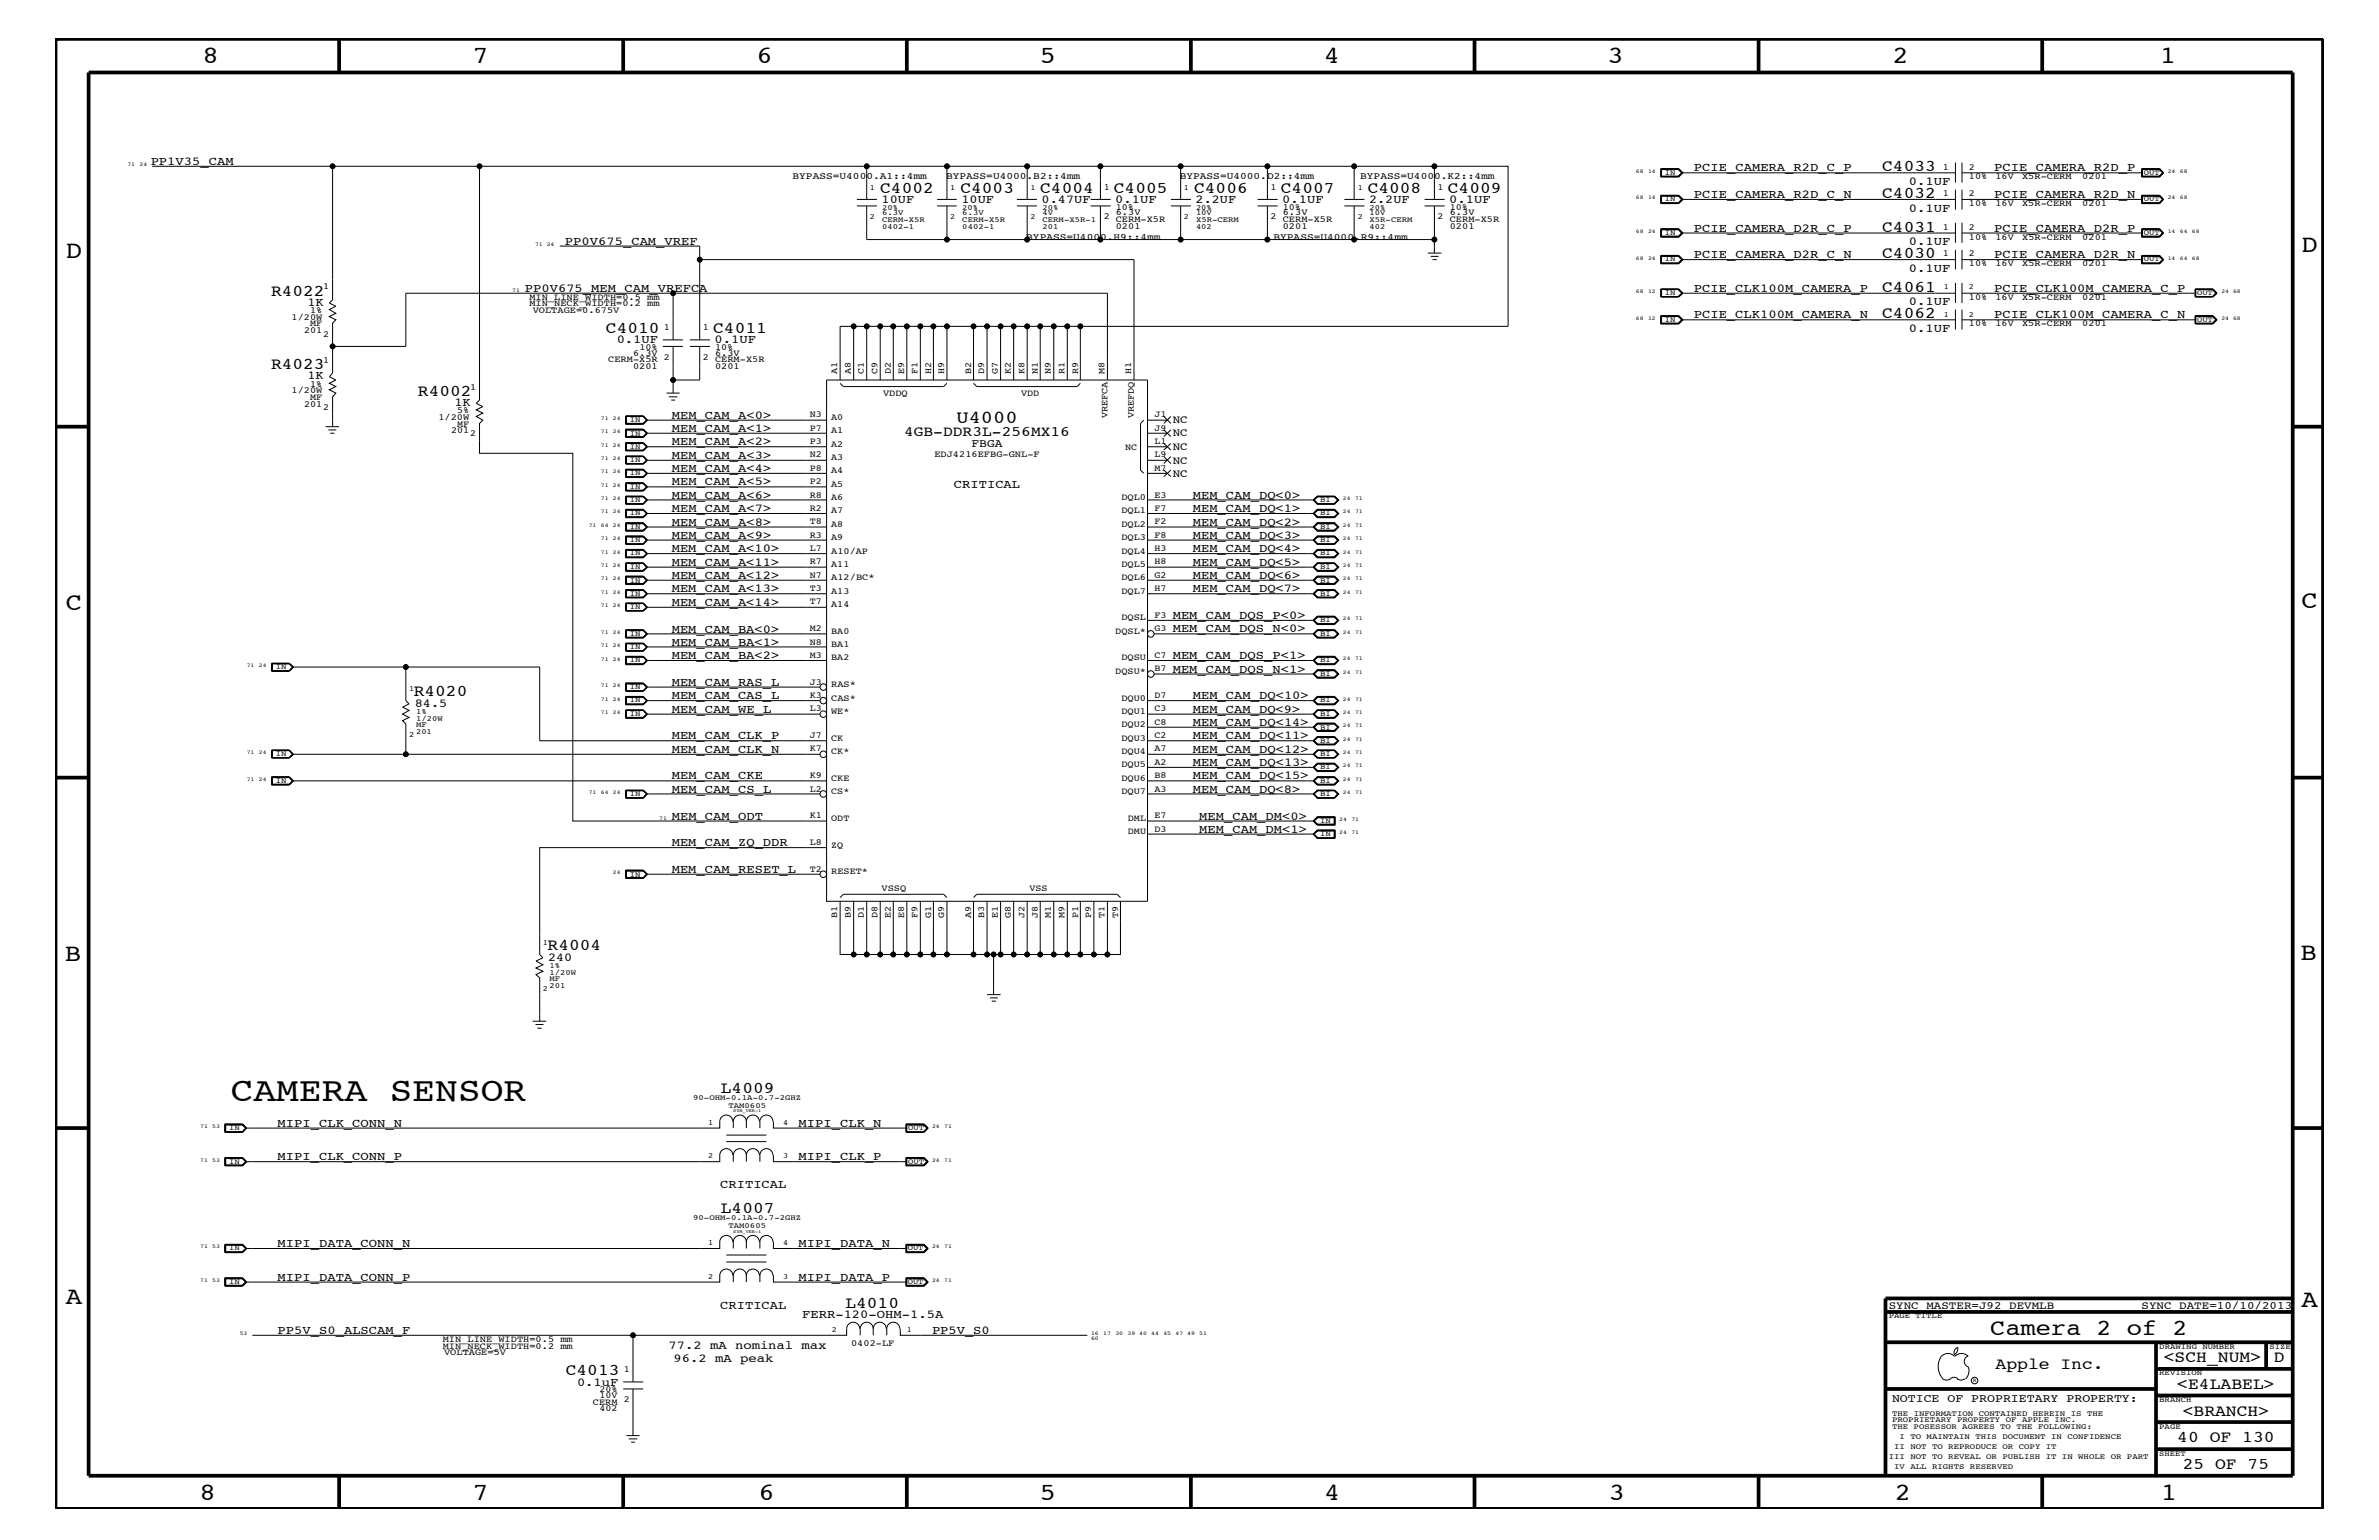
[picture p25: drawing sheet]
<svg xmlns="http://www.w3.org/2000/svg" width="432mm" height="279mm" viewBox="0 0 432 279" stroke-linecap="round" stroke-linejoin="round" font-family="sans-serif">
<defs><g id="words">
<text font-size="6.2" x="41.9" y="199.8">CAMERA SENSOR</text>
<g font-size="4.5">
<text x="36.7" y="11.5">8</text>
<text x="85.8" y="11.5">7</text>
<text x="137.3" y="11.5">6</text>
<text x="188.7" y="11.5">5</text>
<text x="240.3" y="11.5">4</text>
<text x="291.8" y="11.5">3</text>
<text x="343.5" y="11.5">2</text>
<text x="392" y="11.5">1</text>
<text x="11.9" y="46.8">D</text>
<text x="417.7" y="45.7">D</text>
<text x="11.9" y="110.6">C</text>
<text x="417.7" y="110.4">C</text>
<text x="11.8" y="174.3">B</text>
<text x="417.6" y="174.2">B</text>
<text x="11.9" y="236.7">A</text>
<text x="417.7" y="237.1">A</text>
<text x="36.2" y="272.1">8</text>
<text x="85.8" y="272.1">7</text>
<text x="137.7" y="272.1">6</text>
<text x="188.7" y="272.1">5</text>
<text x="240.4" y="272.1">4</text>
<text x="292" y="272.1">3</text>
<text x="343.9" y="272.1">2</text>
<text x="392.2" y="272.1">1</text>
</g>
<text font-size="4.1" x="361.2" y="242.3">Camera 2 of 2</text>
<text font-size="3.3" x="173.6" y="76.8">U4000</text>
<g font-size="3">
<text x="159.8" y="35">C4002</text>
<text x="174.3" y="35">C4003</text>
<text x="188.8" y="35">C4004</text>
<text x="202.2" y="35">C4005</text>
<text x="216.7" y="35">C4006</text>
<text x="232.5" y="35">C4007</text>
<text x="248.2" y="35">C4008</text>
<text x="262.8" y="35">C4009</text>
<text x="341.6" y="31.1">C4033</text>
<text x="341.6" y="35.9">C4032</text>
<text x="341.6" y="42">C4031</text>
<text x="341.6" y="46.8">C4030</text>
<text x="49.2" y="53.6">R4022</text>
<text x="341.6" y="52.9">C4061</text>
<text x="341.6" y="57.8">C4062</text>
<text x="110" y="60.4">C4010</text>
<text x="129.5" y="60.4">C4011</text>
<text x="49.2" y="67">R4023</text>
<text x="75.9" y="71.8">R4002</text>
<text x="75.1" y="126.4">R4020</text>
<text x="99.4" y="172.4">R4004</text>
<text x="130.9" y="198.2">L4009</text>
<text x="130.9" y="220.1">L4007</text>
<text x="153.5" y="237.3">L4010</text>
<text x="102.7" y="249.5">C4013</text>
<text x="362.2" y="248.4">Apple Inc.</text>
<text x="392.7" y="247.1">&lt;SCH_NUM&gt;</text>
<text x="395.2" y="252">&lt;E4LABEL&gt;</text>
<text x="412.7" y="247.1">D</text>
<text x="396.2" y="256.8">&lt;BRANCH&gt;</text>
<text x="395.2" y="261.6">40 OF 130</text>
<text x="396.2" y="266.6">25 OF 75</text>
</g>
<text font-size="2.6" x="164.1" y="79.2">4GB-DDR3L-256MX16</text>
<g font-size="2.2">
<text x="27.3" y="29.9">PP1V35_CAM</text>
<text x="307.4" y="35.9">PCIE_CAMERA_R2D_C_N</text>
<text x="307.4" y="31.1">PCIE_CAMERA_R2D_C_P</text>
<text x="346.5" y="33.6">0.1UF</text>
<text x="361.9" y="35.9">PCIE_CAMERA_R2D_N</text>
<text x="361.9" y="31.1">PCIE_CAMERA_R2D_P</text>
<text x="160" y="36.8">10UF</text>
<text x="174.5" y="36.8">10UF</text>
<text x="189.1" y="36.8">0.47UF</text>
<text x="202.4" y="36.8">0.1UF</text>
<text x="217" y="36.8">2.2UF</text>
<text x="232.7" y="36.8">0.1UF</text>
<text x="248.5" y="36.8">2.2UF</text>
<text x="263.1" y="36.8">0.1UF</text>
<text x="346.5" y="38.4">0.1UF</text>
<text x="102.5" y="44.4">PP0V675_CAM_VREF</text>
<text x="307.4" y="46.8">PCIE_CAMERA_D2R_C_N</text>
<text x="307.4" y="42">PCIE_CAMERA_D2R_C_P</text>
<text x="346.5" y="44.4">0.1UF</text>
<text x="361.9" y="46.8">PCIE_CAMERA_D2R_N</text>
<text x="361.9" y="42">PCIE_CAMERA_D2R_P</text>
<text x="95.2" y="52.9">PP0V675_MEM_CAM_VREFCA</text>
<text x="307.4" y="52.9">PCIE_CLK100M_CAMERA_P</text>
<text x="346.5" y="49.3">0.1UF</text>
<text x="361.9" y="52.9">PCIE_CLK100M_CAMERA_C_P</text>
<text x="55.8" y="55.5">1K</text>
<text x="307.4" y="57.8">PCIE_CLK100M_CAMERA_N</text>
<text x="346.5" y="55.3">0.1UF</text>
<text x="361.9" y="57.8">PCIE_CLK100M_CAMERA_C_N</text>
<text x="111.9" y="62.3">0.1UF</text>
<text x="129.7" y="62.3">0.1UF</text>
<text x="346.5" y="60.2">0.1UF</text>
<text x="55.8" y="68.8">1K</text>
<text x="82.5" y="73.7">1K</text>
<text x="121.9" y="76">MEM_CAM_A&lt;0&gt;</text>
<text x="121.9" y="78.3">MEM_CAM_A&lt;1&gt;</text>
<text x="121.9" y="83.3">MEM_CAM_A&lt;3&gt;</text>
<text x="121.9" y="80.8">MEM_CAM_A&lt;2&gt;</text>
<text x="121.9" y="88.1">MEM_CAM_A&lt;5&gt;</text>
<text x="121.9" y="85.6">MEM_CAM_A&lt;4&gt;</text>
<text x="173.1" y="88.5">CRITICAL</text>
<text x="121.9" y="92.9">MEM_CAM_A&lt;7&gt;</text>
<text x="121.9" y="90.5">MEM_CAM_A&lt;6&gt;</text>
<text x="121.9" y="95.4">MEM_CAM_A&lt;8&gt;</text>
<text x="216.5" y="90.5">MEM_CAM_DQ&lt;0&gt;</text>
<text x="216.5" y="92.9">MEM_CAM_DQ&lt;1&gt;</text>
<text x="216.5" y="95.4">MEM_CAM_DQ&lt;2&gt;</text>
<text x="121.9" y="97.7">MEM_CAM_A&lt;9&gt;</text>
<text x="121.9" y="100.2">MEM_CAM_A&lt;10&gt;</text>
<text x="216.5" y="97.7">MEM_CAM_DQ&lt;3&gt;</text>
<text x="216.5" y="100.2">MEM_CAM_DQ&lt;4&gt;</text>
<text x="121.9" y="107.5">MEM_CAM_A&lt;13&gt;</text>
<text x="121.9" y="105">MEM_CAM_A&lt;12&gt;</text>
<text x="121.9" y="102.6">MEM_CAM_A&lt;11&gt;</text>
<text x="216.5" y="107.5">MEM_CAM_DQ&lt;7&gt;</text>
<text x="216.5" y="105">MEM_CAM_DQ&lt;6&gt;</text>
<text x="216.5" y="102.6">MEM_CAM_DQ&lt;5&gt;</text>
<text x="121.9" y="109.9">MEM_CAM_A&lt;14&gt;</text>
<text x="212.9" y="112.3">MEM_CAM_DQS_P&lt;0&gt;</text>
<text x="121.9" y="119.6">MEM_CAM_BA&lt;2&gt;</text>
<text x="121.9" y="114.8">MEM_CAM_BA&lt;0&gt;</text>
<text x="121.9" y="117.2">MEM_CAM_BA&lt;1&gt;</text>
<text x="212.9" y="119.6">MEM_CAM_DQS_P&lt;1&gt;</text>
<text x="212.9" y="114.8">MEM_CAM_DQS_N&lt;0&gt;</text>
<text x="121.9" y="124.4">MEM_CAM_RAS_L</text>
<text x="212.9" y="122">MEM_CAM_DQS_N&lt;1&gt;</text>
<text x="75.3" y="128.2">84.5</text>
<text x="121.9" y="129.3">MEM_CAM_WE_L</text>
<text x="121.9" y="126.9">MEM_CAM_CAS_L</text>
<text x="216.5" y="129.3">MEM_CAM_DQ&lt;9&gt;</text>
<text x="216.5" y="131.7">MEM_CAM_DQ&lt;14&gt;</text>
<text x="216.5" y="126.9">MEM_CAM_DQ&lt;10&gt;</text>
<text x="121.9" y="134.1">MEM_CAM_CLK_P</text>
<text x="121.9" y="136.6">MEM_CAM_CLK_N</text>
<text x="216.5" y="136.6">MEM_CAM_DQ&lt;12&gt;</text>
<text x="216.5" y="134.1">MEM_CAM_DQ&lt;11&gt;</text>
<text x="121.9" y="141.4">MEM_CAM_CKE</text>
<text x="121.9" y="143.9">MEM_CAM_CS_L</text>
<text x="216.5" y="139">MEM_CAM_DQ&lt;13&gt;</text>
<text x="216.5" y="141.4">MEM_CAM_DQ&lt;15&gt;</text>
<text x="216.5" y="143.9">MEM_CAM_DQ&lt;8&gt;</text>
<text x="121.9" y="148.7">MEM_CAM_ODT</text>
<text x="217.7" y="148.7">MEM_CAM_DM&lt;0&gt;</text>
<text x="121.9" y="153.5">MEM_CAM_ZQ_DDR</text>
<text x="217.7" y="151.1">MEM_CAM_DM&lt;1&gt;</text>
<text x="121.9" y="158.4">MEM_CAM_RESET_L</text>
<text x="99.5" y="174.3">240</text>
<text x="50.4" y="204.4">MIPI_CLK_CONN_N</text>
<text x="144.9" y="204.4">MIPI_CLK_N</text>
<text x="50.4" y="210.5">MIPI_CLK_CONN_P</text>
<text x="130.7" y="215.6">CRITICAL</text>
<text x="144.9" y="210.5">MIPI_CLK_P</text>
<text x="50.4" y="226.3">MIPI_DATA_CONN_N</text>
<text x="144.9" y="226.3">MIPI_DATA_N</text>
<text x="50.4" y="232.4">MIPI_DATA_CONN_P</text>
<text x="144.9" y="232.4">MIPI_DATA_P</text>
<text x="130.7" y="237.4">CRITICAL</text>
<text x="145.6" y="239">FERR-120-OHM-1.5A</text>
<text x="50.4" y="242">PP5V_S0_ALSCAM_F</text>
<text x="121.3" y="244.7">77.2 mA nominal max</text>
<text x="169.2" y="242">PP5V_S0</text>
<text x="104.7" y="251.4">0.1uF</text>
<text x="122.3" y="247.1">96.2 mA peak</text>
</g>
<g font-size="2.1">
<text x="176.3" y="81.1">FBGA</text>
<text x="343.4" y="254.4">NOTICE OF PROPRIETARY PROPERTY:</text>
</g>
<g font-size="2">
<text x="212.9" y="76.8">NC</text>
<text x="212.9" y="79.2">NC</text>
<text x="212.9" y="81.6">NC</text>
<text x="212.9" y="84.1">NC</text>
<text x="212.9" y="86.5">NC</text>
<text x="342.8" y="237.4">SYNC_MASTER=J92_DEVMLB</text>
<text x="388.7" y="237.4">SYNC_DATE=10/10/2013</text>
</g>
<g font-size="1.8">
<text x="143.8" y="32.5">BYPASS=U4000.A1::4mm</text>
<text x="171.7" y="32.5">BYPASS=U4000.B2::4mm</text>
<text x="214.1" y="32.5">BYPASS=U4000.D2::4mm</text>
<text x="246.9" y="32.5">BYPASS=U4000.K2::4mm</text>
<text x="186.3" y="43.5">BYPASS=U4000.H9::4mm</text>
<text x="231.1" y="43.5">BYPASS=U4000.R9::4mm</text>
</g>
<g font-size="1.7">
<text x="200.3" y="34.4">1</text>
<text x="230.6" y="34.4">1</text>
<text x="260.9" y="34.4">1</text>
<text x="352.6" y="30.8">1</text>
<text x="352.6" y="35.6">1</text>
<text x="357.4" y="30.8">2</text>
<text x="357.4" y="35.6">2</text>
<text x="357.4" y="32.5">10%</text>
<text x="362.2" y="32.5">16V</text>
<text x="367" y="32.5">X5R-CERM</text>
<text x="378" y="32.5">0201</text>
<text x="200.3" y="39.8">2</text>
<text x="202.5" y="38">10%</text>
<text x="202.5" y="41.5">0201</text>
<text x="202.5" y="40.3">CERM-X5R</text>
<text x="202.5" y="39.1">6.3V</text>
<text x="230.6" y="39.8">2</text>
<text x="232.8" y="41.5">0201</text>
<text x="232.8" y="40.3">CERM-X5R</text>
<text x="232.8" y="39.1">6.3V</text>
<text x="232.8" y="38">10%</text>
<text x="260.9" y="39.8">2</text>
<text x="263.1" y="38">10%</text>
<text x="263.1" y="41.5">0201</text>
<text x="263.1" y="40.3">CERM-X5R</text>
<text x="263.1" y="39.1">6.3V</text>
<text x="352.6" y="41.7">1</text>
<text x="357.4" y="37.4">10%</text>
<text x="357.4" y="41.7">2</text>
<text x="362.2" y="37.4">16V</text>
<text x="367" y="37.4">X5R-CERM</text>
<text x="378" y="37.4">0201</text>
<text x="352.6" y="46.5">1</text>
<text x="357.4" y="43.5">10%</text>
<text x="357.4" y="46.5">2</text>
<text x="362.2" y="43.5">16V</text>
<text x="367" y="43.5">X5R-CERM</text>
<text x="378" y="43.5">0201</text>
<text x="58.7" y="52.5">1</text>
<text x="357.4" y="48.3">10%</text>
<text x="362.2" y="48.3">16V</text>
<text x="367" y="48.3">X5R-CERM</text>
<text x="378" y="48.3">0201</text>
<text x="52.9" y="58">1/20W</text>
<text x="56.3" y="59.2">MF</text>
<text x="56.3" y="56.8">1%</text>
<text x="96.1" y="54.4">MIN_LINE_WIDTH=0.5 mm</text>
<text x="96.1" y="55.6">MIN_NECK_WIDTH=0.2 mm</text>
<text x="96.7" y="56.8">VOLTAGE=0.675V</text>
<text x="120.5" y="59.8">1</text>
<text x="127.6" y="59.8">1</text>
<text x="357.4" y="54.4">10%</text>
<text x="357.4" y="59.2">10%</text>
<text x="362.2" y="54.4">16V</text>
<text x="362.2" y="59.2">16V</text>
<text x="367" y="54.4">X5R-CERM</text>
<text x="367" y="59.2">X5R-CERM</text>
<text x="378" y="54.4">0201</text>
<text x="378" y="59.2">0201</text>
<text x="55.2" y="60.4">201</text>
<text x="58.7" y="61.1">2</text>
<text x="58.7" y="65.9">1</text>
<text x="110.4" y="65.7">CERM-X5R</text>
<text x="114.9" y="64.5">6.3V</text>
<text x="116.1" y="63.4">10%</text>
<text x="120.5" y="65.3">2</text>
<text x="127.6" y="65.3">2</text>
<text x="129.8" y="64.5">6.3V</text>
<text x="129.8" y="65.7">CERM-X5R</text>
<text x="129.8" y="63.4">10%</text>
<text x="52.9" y="71.3">1/20W</text>
<text x="56.3" y="70.1">1%</text>
<text x="85.3" y="70.7">1</text>
<text x="114.9" y="67">0201</text>
<text x="129.8" y="67">0201</text>
<text x="152" y="67.8" transform="rotate(-90 152 67.8)">A1</text>
<text x="154.4" y="67.8" transform="rotate(-90 154.4 67.8)">A8</text>
<text x="156.8" y="67.8" transform="rotate(-90 156.8 67.8)">C1</text>
<text x="159.3" y="67.8" transform="rotate(-90 159.3 67.8)">C9</text>
<text x="160.3" y="71.8">VDDQ</text>
<text x="161.7" y="67.8" transform="rotate(-90 161.7 67.8)">D2</text>
<text x="164.1" y="67.8" transform="rotate(-90 164.1 67.8)">E9</text>
<text x="166.5" y="67.8" transform="rotate(-90 166.5 67.8)">F1</text>
<text x="169" y="67.8" transform="rotate(-90 169 67.8)">H2</text>
<text x="171.4" y="67.8" transform="rotate(-90 171.4 67.8)">H9</text>
<text x="176.3" y="67.8" transform="rotate(-90 176.3 67.8)">B2</text>
<text x="178.6" y="67.8" transform="rotate(-90 178.6 67.8)">D9</text>
<text x="181.1" y="67.8" transform="rotate(-90 181.1 67.8)">G7</text>
<text x="183.5" y="67.8" transform="rotate(-90 183.5 67.8)">K2</text>
<text x="185.3" y="71.8">VDD</text>
<text x="185.9" y="67.8" transform="rotate(-90 185.9 67.8)">K8</text>
<text x="188.4" y="67.8" transform="rotate(-90 188.4 67.8)">N1</text>
<text x="190.8" y="67.8" transform="rotate(-90 190.8 67.8)">N9</text>
<text x="193.2" y="67.8" transform="rotate(-90 193.2 67.8)">R1</text>
<text x="195.7" y="67.8" transform="rotate(-90 195.7 67.8)">R9</text>
<text x="200.5" y="67.8" transform="rotate(-90 200.5 67.8)">M8</text>
<text x="205.3" y="67.8" transform="rotate(-90 205.3 67.8)">H1</text>
<text x="55.2" y="73.8">201</text>
<text x="56.3" y="72.6">MF</text>
<text x="58.7" y="74.4">2</text>
<text x="79.6" y="76.2">1/20W</text>
<text x="83" y="75">5%</text>
<text x="83" y="77.4">MF</text>
<text x="147" y="75.7">N3</text>
<text x="150.9" y="76.2">A0</text>
<text x="201" y="75.9" transform="rotate(-90 201 75.9)">VREFCA</text>
<text x="205.8" y="75.9" transform="rotate(-90 205.8 75.9)">VREFDQ</text>
<text x="209.5" y="75.7">J1</text>
<text x="81.9" y="78.6">201</text>
<text x="85.3" y="79.2">2</text>
<text x="147" y="78.2">P7</text>
<text x="147" y="80.5">P3</text>
<text x="147" y="83">N2</text>
<text x="150.9" y="81.1">A2</text>
<text x="150.9" y="83.5">A3</text>
<text x="150.9" y="78.6">A1</text>
<text x="169.6" y="82.8">EDJ4216EFBG-GNL-F</text>
<text x="204.2" y="81.6">NC</text>
<text x="209.5" y="78.2">J9</text>
<text x="209.5" y="80.5">L1</text>
<text x="209.5" y="83">L9</text>
<text x="147" y="85.4">P8</text>
<text x="147" y="87.8">P2</text>
<text x="150.9" y="85.9">A4</text>
<text x="150.9" y="88.3">A5</text>
<text x="209.5" y="85.4">M7</text>
<text x="147" y="90.3">R8</text>
<text x="147" y="92.7">R2</text>
<text x="147" y="95.1">T8</text>
<text x="150.9" y="90.7">A6</text>
<text x="150.9" y="95.6">A8</text>
<text x="150.9" y="93.2">A7</text>
<text x="203.5" y="93.2">DQL1</text>
<text x="203.5" y="95.6">DQL2</text>
<text x="203.5" y="90.7">DQL0</text>
<text x="209.5" y="90.3">E3</text>
<text x="209.5" y="92.7">F7</text>
<text x="209.5" y="95.1">F2</text>
<text x="147" y="99.9">L7</text>
<text x="147" y="97.6">R3</text>
<text x="150.9" y="100.4">A10/AP</text>
<text x="150.9" y="98">A9</text>
<text x="203.5" y="100.4">DQL4</text>
<text x="203.5" y="98">DQL3</text>
<text x="209.5" y="97.6">F8</text>
<text x="209.5" y="99.9">H3</text>
<text x="147" y="102.4">R7</text>
<text x="147" y="104.8">N7</text>
<text x="147" y="107.2">T3</text>
<text x="150.9" y="107.7">A13</text>
<text x="150.9" y="102.9">A11</text>
<text x="150.9" y="105.3">A12/BC*</text>
<text x="203.5" y="107.7">DQL7</text>
<text x="203.5" y="102.9">DQL5</text>
<text x="203.5" y="105.3">DQL6</text>
<text x="209.5" y="102.4">H8</text>
<text x="209.5" y="104.8">G2</text>
<text x="209.5" y="107.2">H7</text>
<text x="147" y="109.7">T7</text>
<text x="150.9" y="110.2">A14</text>
<text x="203.5" y="112.6">DQSL</text>
<text x="209.5" y="112">F3</text>
<text x="147" y="114.5">M2</text>
<text x="147" y="117">N8</text>
<text x="147" y="119.3">M3</text>
<text x="150.9" y="119.8">BA2</text>
<text x="150.9" y="115">BA0</text>
<text x="150.9" y="117.4">BA1</text>
<text x="202.4" y="115">DQSL*</text>
<text x="203.5" y="119.8">DQSU</text>
<text x="209.5" y="114.5">G3</text>
<text x="209.5" y="119.3">C7</text>
<text x="147" y="124.2">J3</text>
<text x="150.9" y="124.7">RAS*</text>
<text x="202.4" y="122.3">DQSU*</text>
<text x="209.5" y="121.8">B7</text>
<text x="147" y="126.6">K3</text>
<text x="147" y="129.1">L3</text>
<text x="150.9" y="127.1">CAS*</text>
<text x="150.9" y="129.6">WE*</text>
<text x="203.5" y="131.9">DQU2</text>
<text x="203.5" y="127.1">DQU0</text>
<text x="203.5" y="129.6">DQU1</text>
<text x="209.5" y="126.6">D7</text>
<text x="209.5" y="129.1">C3</text>
<text x="209.5" y="131.5">C8</text>
<text x="147" y="133.9">J7</text>
<text x="147" y="136.3">K7</text>
<text x="150.9" y="134.4">CK</text>
<text x="150.9" y="136.8">CK*</text>
<text x="203.5" y="134.4">DQU3</text>
<text x="203.5" y="136.8">DQU4</text>
<text x="209.5" y="133.9">C2</text>
<text x="209.5" y="136.3">A7</text>
<text x="147" y="141.2">K9</text>
<text x="147" y="143.6">L2</text>
<text x="150.9" y="141.7">CKE</text>
<text x="203.5" y="141.7">DQU6</text>
<text x="203.5" y="139.2">DQU5</text>
<text x="209.5" y="138.7">A2</text>
<text x="209.5" y="141.2">B8</text>
<text x="209.5" y="143.6">A3</text>
<text x="147" y="148.4">K1</text>
<text x="150.9" y="149">ODT</text>
<text x="150.9" y="144">CS*</text>
<text x="203.5" y="144">DQU7</text>
<text x="204.7" y="149">DML</text>
<text x="209.5" y="148.4">E7</text>
<text x="147" y="153.3">L8</text>
<text x="150.9" y="153.8">ZQ</text>
<text x="204.7" y="151.3">DMU</text>
<text x="209.5" y="150.9">D3</text>
<text x="147" y="158.2">T2</text>
<text x="150.9" y="158.6">RESET*</text>
<text x="160" y="161.6">VSSQ</text>
<text x="186.9" y="161.6">VSS</text>
<text x="152" y="166.5" transform="rotate(-90 152 166.5)">B1</text>
<text x="154.4" y="166.5" transform="rotate(-90 154.4 166.5)">B9</text>
<text x="156.8" y="166.5" transform="rotate(-90 156.8 166.5)">D1</text>
<text x="159.3" y="166.5" transform="rotate(-90 159.3 166.5)">D8</text>
<text x="161.7" y="166.5" transform="rotate(-90 161.7 166.5)">E2</text>
<text x="164.1" y="166.5" transform="rotate(-90 164.1 166.5)">E8</text>
<text x="166.5" y="166.5" transform="rotate(-90 166.5 166.5)">F9</text>
<text x="169" y="166.5" transform="rotate(-90 169 166.5)">G1</text>
<text x="171.4" y="166.5" transform="rotate(-90 171.4 166.5)">G9</text>
<text x="176.3" y="166.5" transform="rotate(-90 176.3 166.5)">A9</text>
<text x="178.6" y="166.5" transform="rotate(-90 178.6 166.5)">B3</text>
<text x="181.1" y="166.5" transform="rotate(-90 181.1 166.5)">E1</text>
<text x="183.5" y="166.5" transform="rotate(-90 183.5 166.5)">G8</text>
<text x="185.9" y="166.5" transform="rotate(-90 185.9 166.5)">J2</text>
<text x="188.4" y="166.5" transform="rotate(-90 188.4 166.5)">J8</text>
<text x="190.8" y="166.5" transform="rotate(-90 190.8 166.5)">M1</text>
<text x="193.2" y="166.5" transform="rotate(-90 193.2 166.5)">M9</text>
<text x="195.7" y="166.5" transform="rotate(-90 195.7 166.5)">P1</text>
<text x="198" y="166.5" transform="rotate(-90 198 166.5)">P9</text>
<text x="200.5" y="166.5" transform="rotate(-90 200.5 166.5)">T1</text>
<text x="202.9" y="166.5" transform="rotate(-90 202.9 166.5)">T9</text>
<text x="80.3" y="244.7">MIN_NECK_WIDTH=0.2 mm</text>
<text x="80.3" y="243.5">MIN_LINE_WIDTH=0.5 mm</text>
<text x="80.6" y="245.9">VOLTAGE=5V</text>
<text x="154.5" y="244.2">0402-LF</text>
<text x="113.2" y="248.9">1</text>
<text x="107.6" y="254.9">CERM</text>
<text x="108.8" y="256.1">402</text>
<text x="108.8" y="252.6">20%</text>
<text x="108.8" y="253.7">10V</text>
<text x="113.2" y="254.4">2</text>
</g>
<g font-size="1.4">
<text x="157.9" y="34.4">1</text>
<text x="172.5" y="34.4">1</text>
<text x="187" y="34.4">1</text>
<text x="214.9" y="34.4">1</text>
<text x="246.5" y="34.4">1</text>
<text x="302.2" y="31.7">IN</text>
<text x="389.1" y="31.7">OUT</text>
<text x="157.9" y="39.8">2</text>
<text x="160.1" y="38">20%</text>
<text x="160.1" y="41.5">0402-1</text>
<text x="160.1" y="40.3">CERM-X5R</text>
<text x="160.1" y="39.1">6.3V</text>
<text x="172.5" y="39.8">2</text>
<text x="174.7" y="38">20%</text>
<text x="174.7" y="41.5">0402-1</text>
<text x="174.7" y="40.3">CERM-X5R</text>
<text x="174.7" y="39.1">6.3V</text>
<text x="187" y="39.8">2</text>
<text x="189.2" y="41.5">201</text>
<text x="189.2" y="38">20%</text>
<text x="189.2" y="39.1">4V</text>
<text x="189.2" y="40.3">CERM-X5R-1</text>
<text x="214.9" y="39.8">2</text>
<text x="217.1" y="38">20%</text>
<text x="217.1" y="41.5">402</text>
<text x="217.1" y="40.3">X5R-CERM</text>
<text x="217.1" y="39.1">10V</text>
<text x="246.5" y="39.8">2</text>
<text x="248.6" y="38">20%</text>
<text x="248.6" y="41.5">402</text>
<text x="248.6" y="40.3">X5R-CERM</text>
<text x="248.6" y="39.1">10V</text>
<text x="302.2" y="36.5">IN</text>
<text x="389.1" y="36.5">OUT</text>
<text x="302.2" y="42.6">IN</text>
<text x="302.2" y="47.4">IN</text>
<text x="389.1" y="42.6">OUT</text>
<text x="389.1" y="47.4">OUT</text>
<text x="302.2" y="53.5">IN</text>
<text x="352.8" y="52.5">1</text>
<text x="357.4" y="52.5">2</text>
<text x="398.8" y="53.5">OUT</text>
<text x="302.2" y="58.4">IN</text>
<text x="352.8" y="57.4">1</text>
<text x="357.4" y="57.4">2</text>
<text x="398.8" y="58.4">OUT</text>
<text x="114.3" y="76.6">IN</text>
<text x="114.3" y="79">IN</text>
<text x="114.3" y="81.4">IN</text>
<text x="114.3" y="83.8">IN</text>
<text x="114.3" y="86.2">IN</text>
<text x="114.3" y="88.7">IN</text>
<text x="114.3" y="91.1">IN</text>
<text x="114.3" y="93.5">IN</text>
<text x="114.3" y="96">IN</text>
<text x="239.6" y="91.1">BI</text>
<text x="239.6" y="93.5">BI</text>
<text x="239.6" y="96">BI</text>
<text x="114.3" y="98.4">IN</text>
<text x="114.3" y="100.8">IN</text>
<text x="239.6" y="98.4">BI</text>
<text x="239.6" y="100.8">BI</text>
<text x="114.3" y="103.2">IN</text>
<text x="114.3" y="105.7">IN</text>
<text x="239.6" y="103.2">BI</text>
<text x="239.6" y="105.7">BI</text>
<text x="114.3" y="108.1">IN</text>
<text x="114.3" y="110.5">IN</text>
<text x="239.6" y="108.1">BI</text>
<text x="239.6" y="112.9">BI</text>
<text x="114.3" y="115.3">IN</text>
<text x="114.3" y="117.8">IN</text>
<text x="239.6" y="115.3">BI</text>
<text x="50" y="121.4">IN</text>
<text x="74.3" y="125.3">1</text>
<text x="114.3" y="125.1">IN</text>
<text x="114.3" y="120.2">IN</text>
<text x="239.6" y="120.2">BI</text>
<text x="239.6" y="122.6">BI</text>
<text x="75.5" y="130.8">1/20W</text>
<text x="75.5" y="131.9">MF</text>
<text x="75.5" y="129.6">1%</text>
<text x="114.3" y="127.5">IN</text>
<text x="114.3" y="129.9">IN</text>
<text x="239.6" y="127.5">BI</text>
<text x="239.6" y="129.9">BI</text>
<text x="50" y="137.2">IN</text>
<text x="74.3" y="133.8">2</text>
<text x="75.5" y="133.2">201</text>
<text x="239.6" y="132.4">BI</text>
<text x="239.6" y="134.7">BI</text>
<text x="239.6" y="137.2">BI</text>
<text x="50" y="142">IN</text>
<text x="239.6" y="139.6">BI</text>
<text x="239.6" y="142">BI</text>
<text x="114.3" y="144.5">IN</text>
<text x="239.6" y="149.3">IN</text>
<text x="239.6" y="144.5">BI</text>
<text x="239.6" y="151.8">IN</text>
<text x="114.3" y="159">IN</text>
<text x="98.6" y="171.4">1</text>
<text x="98.6" y="179.9">2</text>
<text x="99.7" y="179.3">201</text>
<text x="99.7" y="176.8">1/20W</text>
<text x="99.7" y="178">MF</text>
<text x="99.7" y="175.6">1%</text>
<text x="125.8" y="199.6">90-OHM-0.1A-0.7-2GHZ</text>
<text x="132.2" y="200.9">TAM0605</text>
<text x="41.6" y="205.1">IN</text>
<text x="128.5" y="204.1">1</text>
<text x="142.2" y="204.1">4</text>
<text x="164.8" y="205.1">OUT</text>
<text x="41.6" y="211.1">IN</text>
<text x="128.5" y="210.2">2</text>
<text x="142.2" y="210.2">3</text>
<text x="164.8" y="211.1">OUT</text>
<text x="125.8" y="221.4">90-OHM-0.1A-0.7-2GHZ</text>
<text x="41.6" y="226.9">IN</text>
<text x="128.5" y="225.9">1</text>
<text x="132.2" y="222.8">TAM0605</text>
<text x="142.2" y="225.9">4</text>
<text x="164.8" y="226.9">OUT</text>
<text x="41.6" y="232.9">IN</text>
<text x="128.5" y="232">2</text>
<text x="142.2" y="232">3</text>
<text x="164.8" y="232.9">OUT</text>
<text x="342.8" y="239.2">PAGE TITLE</text>
<text x="151" y="241.7">2</text>
<text x="164.6" y="241.7">1</text>
<text x="391.9" y="244.7">DRAWING NUMBER</text>
<text x="411.9" y="244.7">SIZE</text>
<text x="391.9" y="249.5">REVISION</text>
<text x="343.4" y="256.8">THE INFORMATION CONTAINED HEREIN IS THE</text>
<text x="391.9" y="254.4">BRANCH</text>
<text x="343.4" y="258">PROPRIETARY PROPERTY OF APPLE INC.</text>
<text x="343.4" y="259.3">THE POSESSOR AGREES TO THE FOLLOWING:</text>
<text x="343.8" y="262.9">II NOT TO REPRODUCE OR COPY IT</text>
<text x="344.8" y="261.1">I TO MAINTAIN THIS DOCUMENT IN CONFIDENCE</text>
<text x="391.9" y="259.3">PAGE</text>
<text x="342.8" y="264.7">III NOT TO REVEAL OR PUBLISH IT IN WHOLE OR PART</text>
<text x="343.8" y="266.6">IV ALL RIGHTS RESERVED</text>
<text x="391.9" y="264.1">SHEET</text>
</g>
<g font-size="1">
<text x="23.1" y="30.2">71</text>
<text x="25.3" y="30.2">24</text>
<text x="296.9" y="31.4">68</text>
<text x="299.1" y="31.4">14</text>
<text x="393.4" y="31.4">24</text>
<text x="395.6" y="31.4">68</text>
<text x="296.9" y="36.2">68</text>
<text x="299.1" y="36.2">14</text>
<text x="393.4" y="36.2">24</text>
<text x="395.6" y="36.2">68</text>
<text x="97.1" y="44.6">71 24</text>
<text x="296.9" y="42.3">68</text>
<text x="296.9" y="47.1">68</text>
<text x="299.1" y="42.3">24</text>
<text x="299.1" y="47.1">24</text>
<text x="393.4" y="42.3">14</text>
<text x="393.4" y="47.1">14</text>
<text x="395.6" y="42.3">64</text>
<text x="395.6" y="47.1">64</text>
<text x="397.8" y="42.3">68</text>
<text x="397.8" y="47.1">68</text>
<text x="93" y="52.9">71</text>
<text x="296.9" y="53.2">68</text>
<text x="299.1" y="53.2">12</text>
<text x="403.2" y="53.2">24 68</text>
<text x="296.9" y="58">68</text>
<text x="299.1" y="58">12</text>
<text x="403.2" y="58">24 68</text>
<text x="109.1" y="76.2">71</text>
<text x="111.3" y="76.2">24</text>
<text x="109.1" y="78.6">71</text>
<text x="109.1" y="81.1">71</text>
<text x="109.1" y="83.5">71</text>
<text x="111.3" y="78.6">24</text>
<text x="111.3" y="81.1">24</text>
<text x="111.3" y="83.5">24</text>
<text x="109.1" y="85.9">71</text>
<text x="109.1" y="88.3">71</text>
<text x="111.3" y="85.9">24</text>
<text x="111.3" y="88.3">24</text>
<text x="106.8" y="95.6">71</text>
<text x="109.1" y="90.7">71</text>
<text x="109.1" y="93.2">71</text>
<text x="109.1" y="95.6">64</text>
<text x="111.3" y="90.7">24</text>
<text x="111.3" y="93.2">24</text>
<text x="111.3" y="95.6">24</text>
<text x="243.8" y="90.7">24</text>
<text x="243.8" y="93.2">24</text>
<text x="243.8" y="95.6">24</text>
<text x="246" y="90.7">71</text>
<text x="246" y="93.2">71</text>
<text x="246" y="95.6">71</text>
<text x="109.1" y="98">71</text>
<text x="109.1" y="100.4">71</text>
<text x="111.3" y="98">24</text>
<text x="111.3" y="100.4">24</text>
<text x="243.8" y="98">24</text>
<text x="243.8" y="100.4">24</text>
<text x="246" y="98">71</text>
<text x="246" y="100.4">71</text>
<text x="109.1" y="102.9">71</text>
<text x="109.1" y="105.3">71</text>
<text x="109.1" y="107.7">71</text>
<text x="111.3" y="102.9">24</text>
<text x="111.3" y="105.3">24</text>
<text x="111.3" y="107.7">24</text>
<text x="243.8" y="102.9">24</text>
<text x="243.8" y="105.3">24</text>
<text x="243.8" y="107.7">24</text>
<text x="246" y="102.9">71</text>
<text x="246" y="105.3">71</text>
<text x="246" y="107.7">71</text>
<text x="109.1" y="110.2">71</text>
<text x="111.3" y="110.2">24</text>
<text x="243.8" y="112.6">24</text>
<text x="246" y="112.6">71</text>
<text x="109.1" y="115">71</text>
<text x="109.1" y="117.4">71</text>
<text x="109.1" y="119.8">71</text>
<text x="111.3" y="115">24</text>
<text x="111.3" y="117.4">24</text>
<text x="111.3" y="119.8">24</text>
<text x="243.8" y="115">24</text>
<text x="243.8" y="119.8">24</text>
<text x="246" y="115">71</text>
<text x="246" y="119.8">71</text>
<text x="44.8" y="121">71</text>
<text x="47" y="121">24</text>
<text x="109" y="124.7">71</text>
<text x="111.3" y="124.7">24</text>
<text x="243.8" y="122.3">24</text>
<text x="246" y="122.3">71</text>
<text x="109" y="127.1">71</text>
<text x="109" y="129.6">71</text>
<text x="111.3" y="127.1">24</text>
<text x="111.3" y="129.6">24</text>
<text x="243.8" y="127.1">24</text>
<text x="243.8" y="129.6">24</text>
<text x="243.8" y="131.9">24</text>
<text x="246" y="127.1">71</text>
<text x="246" y="129.6">71</text>
<text x="246" y="131.9">71</text>
<text x="44.8" y="136.8">71</text>
<text x="47" y="136.8">24</text>
<text x="243.8" y="134.4">24</text>
<text x="243.8" y="136.9">24</text>
<text x="246" y="134.4">71</text>
<text x="246" y="136.9">71</text>
<text x="44.8" y="141.7">71</text>
<text x="47" y="141.7">24</text>
<text x="243.8" y="139.2">24</text>
<text x="243.8" y="141.7">24</text>
<text x="246" y="139.2">71</text>
<text x="246" y="141.7">71</text>
<text x="106.8" y="144">71</text>
<text x="109" y="144">64</text>
<text x="111.3" y="144">24</text>
<text x="119.6" y="148.7">71</text>
<text x="243.1" y="149">24</text>
<text x="243.8" y="144">24</text>
<text x="245.3" y="149">71</text>
<text x="246" y="144">71</text>
<text x="243.1" y="151.3">24</text>
<text x="245.3" y="151.3">71</text>
<text x="111.3" y="158.6">24</text>
<text x="36.3" y="204.7">71</text>
<text x="38.5" y="204.7">53</text>
<text x="169.2" y="204.7">24</text>
<text x="171.4" y="204.7">71</text>
<text x="36.3" y="210.8">71</text>
<text x="38.5" y="210.8">53</text>
<text x="169.2" y="210.8">24</text>
<text x="171.4" y="210.8">71</text>
<text x="36.3" y="226.5">71</text>
<text x="38.5" y="226.5">53</text>
<text x="169.2" y="226.5">24</text>
<text x="171.4" y="226.5">71</text>
<text x="36.3" y="232.6">71</text>
<text x="38.5" y="232.6">53</text>
<text x="169.2" y="232.6">24</text>
<text x="171.4" y="232.6">71</text>
<text x="43.5" y="242.3">53</text>
<text x="198" y="242.3">16</text>
<text x="198" y="243.2">60</text>
<text x="200.2" y="242.3">17</text>
<text x="202.4" y="242.3">30</text>
<text x="204.6" y="242.3">39 40</text>
<text x="209" y="242.3">44</text>
<text x="211.2" y="242.3">45</text>
<text x="213.4" y="242.3">47 49</text>
<text x="217.7" y="242.3">51</text>
<text x="358.1" y="250.7">R</text>
</g>
<g font-size=".8">
<text x="133.1" y="201.8">SYM_VER-1</text>
<text x="133.1" y="223.6">SYM_VER-1</text>
</g>
</g></defs>
<g fill="none" stroke="#000" stroke-width=".18">
<path d="M27.6 30.2h32.8v24.2l-.6 .6 1.2 .6-1.2 .6 1.2 .6-1.2 .6 1.2 .6-.6 .6v9.1l-.6 .7 1.2 .5-1.2 .6 1.2 .6-1.2 .6 1.2 .6-.6 .7v5.4M60.4 30.2h26.6M155.5 36.2h3.7M155.5 37.4h3.7M157.3 30.2h14.6M157.3 36.2v-6h-70.3v42.4l-.6 .6 1.2 .6-1.2 .6 1.2 .6-1.2 .6 1.2 .6-.6 .6v5.4h17v66.8h46M157.3 37.4v6.1h14.6M170.1 37.4h3.6M170.1 36.2h3.6M171.9 37.4v6.1h14.5M171.9 36.2v-6h14.5v6M184.6 36.2h3.6"/>
<path d="M184.6 37.4h3.6M186.4 37.4v6.1h13.3M186.4 30.2h13.3M198 37.4h3.6M198 36.2h3.6M199.7 37.4v6.1h14.6M199.7 36.2v-6h14.6v6M212.5 36.2h3.7M212.5 37.4h3.7M214.3 37.4v6.1h15.7M214.3 30.2h15.7M228.3 36.2h3.6"/>
<path d="M228.3 37.4h3.6M230 37.4v6.1h15.8M230 36.2v-6h15.8v6M244 36.2h3.6M244 37.4h3.6M245.8 30.2h14.5M245.8 37.4v6.1h14.6M258.6 37.4h3.6M258.6 36.2h3.6M260.3 36.2v-6h13.4v29h-77.6M260.3 37.4v8.5M301.4 30.6h3.3l.8 .8-.8 .7h-3.3z"/>
<path d="M301.4 35.4h3.3l.8 .8-.8 .7h-3.3zM301.6 35.6h3l.6 .6-.6 .6h-3zM301.6 30.8h3l.6 .6-.6 .5h-3zM304.6 35.5l.8 .7-.8 .7M304.6 30.7l.8 .7-.8 .6M304.6 30.7h-3.1v1.3h3.1M304.6 35.5h-3.1v1.4h3.1M304.6 35.5l.7 .7-.7 .7M304.6 30.7l.7 .7-.7 .6M305.2 31.4h49.7M305.2 36.2h49.7M354.9 29.5v3.6"/>
<path d="M354.9 34.4v3.6M356.1 31.4h32.8M356.1 36.2h32.8M356.1 29.5v3.6M356.1 34.4v3.6M388.7 30.6h3.3l.7 .8-.7 .7h-3.3zM388.7 35.4h3.3l.7 .8-.7 .7h-3.3zM388.9 30.8h3l.6 .6-.6 .5h-3zM388.9 35.6h3l.6 .6-.6 .6h-3zM391.9 30.7l.8 .7M391.9 35.5l.8 .7M391.9 30.7h-3.1v1.3h3.1"/>
<path d="M391.9 35.5h-3.1v1.4h3.1M391.9 30.7l.7 .7-.7 .6M391.9 35.5l.7 .7-.7 .7M392.7 31.4l-.8 .6M392.7 36.2l-.8 .7M101.6 44.6h25.4v2.5M122.2 53.2h-48.5v9.7h-13.3M154.9 59.2h-2.4v9.7M157.3 59.2h-2.4v9.7M159.8 59.2h-2.5v9.7M162.1 59.2h-2.3v9.7M164.6 59.2h-2.5v9.7"/>
<path d="M167 59.2h-2.4v9.7M169.4 59.2h-2.4v9.7M171.9 59.2h-2.5v9.7M176.7 59.2h-4.8v9.7M179.2 59.2h-2.5v9.7M181.6 59.2h-2.4v9.7M184 59.2h-2.4v9.7M186.4 59.2h-2.4v9.7M188.8 59.2h-2.4v9.7M191.3 59.2h-2.5v9.7M193.7 59.2h-2.4v9.7M196.1 59.2v9.7"/>
<path d="M196.1 59.2h-2.4v9.7M259.2 45.9h2.4M259.7 46.5h1.4M260 47.1h.8M301.4 41.5h3.3l.8 .8-.8 .7h-3.3zM301.4 46.3h3.3l.8 .8-.8 .8h-3.3zM301.4 52.4h3.3l.8 .8-.8 .7h-3.3zM301.4 57.3h3.3l.8 .7-.8 .8h-3.3zM301.5 41.6h3.1l.7 .7-.7 .6M301.5 52.5h3.1M301.5 42.9h3.1M301.5 52.4v1.5"/>
<path d="M301.5 53.8h3.1M301.6 42.9v-1.2h3l.6 .6-.6 .6M301.6 52.5v1.3M301.6 46.5h3l.6 .6-.6 .6h-3zM301.6 57.4h3l.6 .6-.6 .6h-3zM304.6 41.5l.8 .8-.8 .7h-3.1v-1.5M304.6 46.4l.8 .7-.8 .7M304.6 52.4l.8 .8-.8 .7M304.6 57.3l.8 .7-.8 .7M304.6 52.5l.6 .7-.6 .6M304.6 46.4h-3.1v1.4h3.1M304.6 57.3h-3.1v1.4h3.1"/>
<path d="M304.6 46.4l.7 .7-.7 .7M304.6 52.5l.7 .7-.7 .6M304.6 57.3l.7 .7-.7 .7M305.2 42.3h49.7M305.2 47.1h49.7M305.2 53.2h49.7M305.2 58h49.7M354.9 40.4v3.7M354.9 45.3v3.6M354.9 51.3v3.7M354.9 56.2v3.6M356.1 42.3h32.8"/>
<path d="M356.1 47.1h32.8M356.1 53.2h42.4M356.1 58h42.4M356.1 40.4v3.7M356.1 45.3v3.6M356.1 51.3v3.7M356.1 56.2v3.6M388.7 41.5h3.3l.7 .8-.7 .7h-3.3zM388.7 46.3h3.3l.7 .8-.7 .8h-3.3zM388.8 41.5v1.5h3.1l.8-.7M388.8 42.9h3.1M388.8 41.6h3.1l.7 .7-.7 .6"/>
<path d="M388.9 42.9v-1.2h3l.6 .6-.6 .6M388.9 46.5h3l.6 .6-.6 .6h-3zM391.9 41.5l.8 .8M391.9 46.4l.8 .7M391.9 46.4h-3.1v1.4h3.1M391.9 46.4l.7 .7-.7 .7M392.7 47.1l-.8 .7M398.4 57.3h3.3M398.4 57.3h3.3l.7 .7-.7 .8h-3.3zM398.4 58.7h3.3M398.5 52.5h3.2l.6 .7-.6 .6h-3.2zM398.5 57.3v1.4"/>
<path d="M398.5 57.4h3.1l.6 .6-.6 .6h-3.1M401.6 52.5l.6 .7-.6 .6M401.7 52.4h-3.3v1.5h3.3M401.7 52.4l.6 .8-.6 .7M401.7 57.3l.6 .7-.6 .7M401.7 52.4l.7 .8-.7 .7M59.1 77.4h2.5M59.6 78h1.4M59.9 78.6h.8M113.5 75.5h3.3l.7 .7-.7 .8h-3.3zM113.5 77.8h3.3l.7 .8-.7 .8h-3.3zM113.6 75.5v1.4h3.2l.6-.7"/>
<path d="M113.6 76.8h3.2M113.6 78h3.2M113.6 75.6h3.2M113.7 75.6v1.2M116.8 75.5l.6 .7M116.8 75.6l.6 .6M116.8 78l.6 .6M116.8 75.6l.5 .6-.5 .6M116.8 78l.5 .6-.5 .6h-3.1v-1.2M117.3 78.6h32.7M117.3 76.2h32.7M117.4 78.6l-.6-.7h-3.2v1.5"/>
<path d="M117.4 76.2l-.6 .6M117.4 78.6l-.6 .8M117.4 78.6l-.6 .7h-3.2M120.3 62.9h3.7M120.3 61.7h3.7M121 71.3h2.4M121.4 72h1.5M121.8 72.6h.7M122.2 61.7v-8.5h78.8v15.7M122.2 62.9v8.4M125.2 62.9h3.7M125.2 61.7h3.7"/>
<path d="M127 61.7v-14.6h78.8v21.8M127 62.9v6h-4.8M150 68.9h58.3v94.6h-58.3zM171.9 69.5l-.6 .6h-18.2l-.6-.6M196.1 69.5l-.6 .6h-18.2l-.6-.6M207.6 76.2l-.6 .6v8.5l.6 .6M208.3 78.6h3.5M208.3 76.2h3.5M211.2 75.6l1.3 1.2M211.2 78l1.3 1.2M212.5 75.6l-1.3 1.2M212.5 78l-1.3 1.2"/>
<path d="M113.5 80.3h3.3l.7 .8-.7 .7h-3.3zM113.5 85.1h3.3l.7 .8-.7 .7h-3.3zM113.5 87.6h3.3l.7 .7-.7 .8h-3.3zM113.5 92.4h3.3l.7 .8-.7 .7h-3.3zM113.5 94.9h3.3l.7 .7-.7 .8h-3.3zM113.5 97.2h3.3l.7 .8-.7 .7h-3.3zM113.5 99.7h3.3l.7 .7-.7 .8h-3.3zM113.6 80.4h3.2l.6 .7-.6 .6h-3.2zM113.6 82.7v1.5M113.6 85.2h3.2l.6 .7-.6 .7h-3.2zM113.6 87.7h3.2l.6 .6-.6 .7h-3.2zM113.6 90v1.5"/>
<path d="M113.6 92.5h3.2l.6 .7-.6 .6h-3.2zM113.6 94.9v1.4h3.2l.6-.7M113.6 99.8h3.2l.6 .6-.6 .7h-3.2zM113.6 84.1h3.2M113.6 91.4h3.2M113.6 96.2h3.2M113.6 98.7h3.2M113.6 82.8h3.2M113.6 90.1h3.2M113.6 94.9h3.2l.6 .7M113.6 97.4h3.2M113.7 96.2v-1.2h3.1l.5 .6-.5 .6"/>
<path d="M113.7 82.8v1.3M113.7 90.1v1.3M113.7 97.4v1.3M113.7 80.5h3.1l.5 .6-.5 .5h-3.1zM113.7 85.3h3.1l.5 .6-.5 .6h-3.1zM113.7 87.7h3.1l.5 .6-.5 .6h-3.1zM113.7 92.6h3.1l.5 .6-.5 .6h-3.1zM113.7 99.9h3.1l.5 .5-.5 .6h-3.1zM116.8 82.7l.7 .8-.7 .7M116.8 90l.7 .7-.7 .8M116.8 82.7l.6 .8M116.8 82.8l.6 .7"/>
<path d="M116.8 90l.6 .7M116.8 90.1l.6 .6M116.8 94.9l.6 .7M116.8 97.4l.6 .6M116.8 82.8l.5 .7-.5 .6M116.8 90.1l.5 .6-.5 .7M116.8 97.4l.5 .6-.5 .7M116.8 82.7h-3.3v1.5h3.3M116.8 90h-3.3v1.5h3.3M117.3 81.1h32.7M117.3 85.9h32.7M117.3 83.5h32.7"/>
<path d="M117.3 93.2h32.7M117.3 90.7h32.7M117.3 98h32.7M117.3 95.6h32.7M117.3 88.3h32.7M117.4 98l-.6-.7h-3.2v1.4M117.4 83.5l-.6 .7M117.4 83.5l-.6 .6M117.4 90.7l-.6 .8M117.4 90.7l-.6 .7M117.4 95.6l-.6 .6M117.4 98l-.6 .7"/>
<path d="M208.3 93.2h30.2l.7-.6h2.9l.7 .6-.7 .6h-2.9l-.7-.6M208.3 95.6h30.2l.7-.6h2.9l.7 .6-.7 .6h-2.9l-.7-.6M208.3 81.1h3.5M208.3 85.9h3.5M208.3 83.5h3.5M211.2 80.5l1.3 1.1M211.2 82.8l1.3 1.3M211.2 85.3l1.3 1.2M212.5 80.5l-1.3 1.1M212.5 82.8l-1.3 1.3M212.5 85.3l-1.3 1.2M238.3 93.2l.8-.8h3.1l.8 .8-.8 .7h-3.1z"/>
<path d="M238.3 95.6l.8-.7h3.1l.8 .7-.8 .8h-3.1zM238.3 98l.8-.8h3.1l.8 .8-.8 .7h-3.1zM238.4 98l.7-.7h3.1l.7 .7-.7 .7h-3.1zM238.5 93.2l.6 .6h3.1M238.5 90.7l.6-.6h3.1l.6 .6-.6 .7h-3.1zM238.5 98l.6-.6h3.1l.6 .6-.6 .7h-3.1zM238.5 90.7l.7 .7h2.9l.7-.7-.7-.6h-2.9l-.7 .6h-30.2M238.5 98l.7 .7h2.9l.7-.7-.7-.6h-2.9l-.7 .6h-30.2M239.1 94.9h3.1l.6 .7-.6 .6h-3.1l-.6-.6zM239.1 94.9h3.1l.7 .7-.7 .7h-3.1l-.7-.7zM242.2 90l.8 .7-.8 .8M242.2 90l.7 .7-.7 .8"/>
<path d="M242.2 92.5l.7 .7-.7 .6M242.2 92.5l.6 .7-.6 .6M242.2 99.8l.7 .6-.7 .7M242.2 99.8l.6 .6-.6 .7M242.2 92.5h-3.1l-.6 .7M242.2 99.8h-3.1l-.6 .6M242.2 90h-3.1l-.7 .7 .7 .8h3.1M242.2 92.5h-3.1l-.7 .7 .7 .6h3.1M242.2 99.8h-3.1l-.7 .6 .7 .7h3.1M242.2 90h-3.1l-.8 .7 .8 .8h3.1M113.5 102.1h3.3l.7 .8-.7 .8h-3.3zM113.5 104.5h3.3l.7 .8-.7 .7h-3.3z"/>
<path d="M113.5 107h3.3l.7 .7-.7 .8h-3.3zM113.5 114.2h3.3l.7 .8-.7 .8h-3.3zM113.5 119.1h3.3l.7 .7-.7 .8h-3.3zM113.6 102.1v1.5h3.2l.6-.7M113.6 107h3.2l.6 .7-.6 .7h-3.2zM113.6 109.4v1.5M113.6 114.3h3.2l.6 .7-.6 .7h-3.2zM113.6 116.7v1.4M113.6 119.2h3.2l.6 .6-.6 .7h-3.2zM113.6 103.5h3.2M113.6 118.1h3.2M113.6 110.8h3.2"/>
<path d="M113.6 102.2h3.2M113.6 104.7h3.2M113.6 116.8h3.2M113.6 109.5h3.2M113.7 102.2v1.3M113.7 109.5v1.3M113.7 116.8v1.3M113.7 107.1h3.1l.5 .6-.5 .6h-3.1zM113.7 114.4h3.1l.5 .6-.5 .6h-3.1zM113.7 119.2h3.1l.5 .6-.5 .6h-3.1zM116.8 116.7l.7 .7-.7 .7M116.8 109.4l.7 .8-.7 .7"/>
<path d="M116.8 102.1l.6 .8M116.8 102.2l.6 .7M116.8 104.7l.6 .6M116.8 116.7l.6 .7M116.8 116.8l.6 .6M116.8 109.4l.6 .8M116.8 109.5l.6 .7M116.8 102.2l.5 .7-.5 .6M116.8 104.7l.5 .6-.5 .6h-3.1v-1.2M116.8 116.8l.5 .6-.5 .7M116.8 109.5l.5 .7-.5 .6M116.8 109.4h-3.3v1.5h3.3"/>
<path d="M116.8 116.7h-3.3v1.4h3.3M117.3 100.4h32.7M117.3 105.3h32.7M117.3 102.9h32.7M117.3 107.7h32.7M117.3 119.8h32.7M117.3 110.2h32.7M117.3 115h32.7M117.3 117.4h32.7M117.4 105.3l-.6-.7h-3.2v1.4M117.4 102.9l-.6 .6M117.4 105.3l-.6 .7"/>
<path d="M117.4 105.3l-.6 .6h-3.2M117.4 117.4l-.6 .7M117.4 110.2l-.6 .7M117.4 110.2l-.6 .6M208.3 102.9h30.2l.7-.7h2.9l.7 .7-.7 .6h-2.9l-.7-.6M208.3 112.6h30.2l.7-.6h2.9l.7 .6-.7 .5h-2.9l-.7-.5M208.3 119.8h30.2l.7-.6h2.9l.7 .6-.7 .6h-2.9l-.7-.6M238.3 100.4l.8-.7h3.1l.8 .7-.8 .8h-3.1zM238.3 102.9l.8-.8h3.1l.8 .8-.8 .8h-3.1zM238.3 105.3l.8-.8h3.1l.8 .8-.8 .7h-3.1zM238.3 107.7l.8-.7h3.1l.8 .7-.8 .8h-3.1zM238.3 112.6l.8-.8h3.1l.8 .8-.8 .7h-3.1z"/>
<path d="M238.3 115l.8-.8h3.1l.8 .8-.8 .8h-3.1zM238.3 119.8l.8-.7h3.1l.8 .7-.8 .8h-3.1zM238.5 100.4l.6 .7h3.1M238.5 107.7l.6 .7h3.1M238.5 112.6l.6 .6h3.1M238.5 115l.6 .7h3.1M238.5 119.8l.6 .7h3.1M238.5 105.3l.6-.6h3.1l.6 .6-.6 .6h-3.1zM238.5 100.4l.7 .6h2.9l.7-.6-.7-.5h-2.9l-.7 .5h-30.2M238.5 105.3l.7 .6h2.9l.7-.6-.7-.6h-2.9l-.7 .6h-30.2M238.5 107.7l.7 .6h2.9l.7-.6-.7-.6h-2.9l-.7 .6h-30.2M238.5 115l.7 .6h2.9l.7-.6-.7-.6h-2.9l-.7 .6h-29"/>
<path d="M239.1 102.2h3.1l.6 .7-.6 .6h-3.1l-.6-.6zM239.1 102.1h3.1l.7 .8-.7 .7h-3.1l-.7-.7zM239.1 104.6h3.1l.7 .7-.7 .7h-3.1l-.7-.7zM242.2 107l.7 .7-.7 .7M242.2 107l.6 .7-.6 .7M242.2 111.9l.7 .7-.7 .6M242.2 111.9l.6 .7-.6 .6M242.2 114.3l.7 .7-.7 .7M242.2 114.3l.6 .7-.6 .7M242.2 119.2l.7 .6-.7 .7M242.2 119.2l.6 .6-.6 .7M242.2 107h-3.1l-.6 .7"/>
<path d="M242.2 111.9h-3.1l-.6 .7M242.2 114.3h-3.1l-.6 .7M242.2 119.2h-3.1l-.6 .6M242.2 107h-3.1l-.7 .7 .7 .7h3.1M242.2 111.9h-3.1l-.7 .7 .7 .6h3.1M242.2 114.3h-3.1l-.7 .7 .7 .7h3.1M242.2 119.2h-3.1l-.7 .6 .7 .7h3.1M49.3 136.1h3.2l.8 .7-.8 .7h-3.2zM49.3 120.3h3.2l.8 .7-.8 .8h-3.2zM49.4 137.4h3.1M49.4 120.3v1.5M49.4 136.1v1.4"/>
<path d="M49.4 121.7h3.1M49.4 136.2h3.1M49.4 120.4h3.1M49.4 120.4v1.3M49.4 136.2v1.2M52.5 136.2l.7 .6-.7 .6M52.5 120.4l.7 .6-.7 .7M52.5 136.2l.6 .6-.6 .6M52.5 120.4l.6 .6-.6 .7M53.1 136.8h20.6M53.1 121h44.9v13.4h52M73.7 121v6.1l.6 .6-1.2 .6 1.2 .6-1.2 .7 1.2 .6-1.2 .6 .6 .5v5.5h75.1"/>
<path d="M113.5 123.9h3.3l.7 .8-.7 .7h-3.3zM113.5 126.4h3.3l.7 .7-.7 .8h-3.3zM113.5 128.8h3.3l.7 .8-.7 .7h-3.3zM113.6 126.4h3.2l.6 .7-.6 .7h-3.2zM113.6 128.8v1.4h3.2l.6-.6M113.6 125.3h3.2M113.6 130.2h3.2M113.6 124.1h3.2M113.6 128.9h3.2M113.7 124.1v1.2M113.7 128.9v1.3M113.7 126.5h3.1l.5 .6-.5 .6h-3.1z"/>
<path d="M116.8 124.1l.6 .6M116.8 128.8l.6 .8M116.8 128.9l.6 .7M116.8 124.1l.5 .6-.5 .6M116.8 128.9l.5 .7-.5 .6M117.3 129.6h31.5M117.3 127.1h31.5M117.3 124.7h31.5M117.4 124.7l-.6-.7h-3.2v1.4M117.4 124.7l-.6 .7M117.4 124.7l-.6 .6M117.4 129.6l-.6 .6"/>
<path d="M208.3 129.6h30.2l.7-.7h2.9l.7 .7-.7 .6h-2.9l-.7-.6M208.3 136.8h30.2l.7-.6h2.9l.7 .6-.7 .6h-2.9l-.7-.6M209.5 122.3h29l.7-.6h2.9l.7 .6-.7 .6h-2.9l-.7-.6M238.3 122.3l.8-.8h3.1l.8 .8-.8 .7h-3.1zM238.3 127.1l.8-.7h3.1l.8 .7-.8 .8h-3.1zM238.3 129.6l.8-.8h3.1l.8 .8-.8 .7h-3.1zM238.3 131.9l.8-.7h3.1l.8 .7-.8 .8h-3.1zM238.3 134.4l.8-.8h3.1l.8 .8-.8 .8h-3.1zM238.3 139.2l.8-.7h3.1l.8 .7-.8 .8h-3.1zM238.4 131.9l.7-.6h3.1l.7 .6-.7 .8h-3.1zM238.5 127.1l.6 .7h3.1M238.5 134.4l.6 .7h3.1"/>
<path d="M238.5 139.2l.6 .7h3.1M238.5 131.9l.6-.6h3.1l.6 .6-.6 .7h-3.1zM238.5 127.1l.7 .6h2.9l.7-.6-.7-.6h-2.9l-.7 .6h-30.2M238.5 131.9l.7 .6h2.9l.7-.6-.7-.6h-2.9l-.7 .6h-30.2M238.5 134.4l.7 .6h2.9l.7-.6-.7-.6h-2.9l-.7 .6h-30.2M238.5 139.2l.7 .6h2.9l.7-.6-.7-.6h-2.9l-.7 .6h-30.2M239.1 121.6h3.1l.6 .7-.6 .6h-3.1l-.6-.6zM239.1 128.9h3.1l.6 .7-.6 .6h-3.1l-.6-.6zM239.1 136.2h3.1l.6 .6-.6 .6h-3.1l-.6-.6zM239.1 121.5h3.1l.7 .8-.7 .7h-3.1l-.7-.7zM239.1 128.8h3.1l.7 .8-.7 .6h-3.1l-.7-.6zM242.2 126.4l.7 .7-.7 .7"/>
<path d="M242.2 126.4l.6 .7-.6 .7M242.2 133.7l.7 .7-.7 .7M242.2 133.7l.6 .7-.6 .7M242.2 136.1l.8 .7-.8 .7M242.2 136.1l.7 .7-.7 .7M242.2 138.5l.7 .7-.7 .7M242.2 138.5l.6 .7-.6 .7M242.2 126.4h-3.1l-.6 .7M242.2 133.7h-3.1l-.6 .7M242.2 138.5h-3.1l-.6 .7M242.2 126.4h-3.1l-.7 .7 .7 .7h3.1M242.2 133.7h-3.1l-.7 .7 .7 .7h3.1"/>
<path d="M242.2 136.1h-3.1l-.7 .7 .7 .7h3.1M242.2 138.5h-3.1l-.7 .7 .7 .7h3.1M242.2 136.1h-3.1l-.8 .7 .8 .7h3.1M49.3 140.9h3.2l.8 .8-.8 .7h-3.2zM49.4 141.1h3.1l.6 .6-.6 .6h-3.1zM52.5 141l.7 .7-.7 .7M52.5 141h-3.1v1.4h3.1M52.5 141l.8 .7M53.1 141.7h96.9M53.3 141.7l-.8 .7M113.5 157.8h3.3l.7 .8-.7 .8h-3.3zM113.6 143.4v1.4"/>
<path d="M113.6 144.7h3.2M113.6 158h3.2M113.6 143.5h3.2M113.7 158v1.2h3.1l.5-.6-.5-.6M113.7 143.5v1.2M116.8 143.4l.7 .6-.7 .8M116.8 158l.6 .6M116.8 143.4l.6 .6M116.8 143.5l.6 .5M116.8 143.5l.5 .5-.5 .7M116.8 143.4h-3.3v1.4h3.3M117.3 144h31.5"/>
<path d="M117.3 158.6h31.5M117.4 158.6l-.6-.7h-3.2v1.5M117.4 158.6l-.6 .8M117.4 158.6l-.6 .7h-3.2M117.4 144l-.6 .8M117.4 144l-.6 .7M150 153.8h-52v19.4l.6 .6-1.3 .6 1.3 .6-1.3 .6 1.3 .6-1.3 .6 .7 .6v7.9M208.3 144h30.2l.7-.5h2.9l.7 .5-.7 .7h-2.9l-.7-.7M208.3 149h30.2M208.3 151.3h30.2M238.3 149l.8-.8h3.2v1.5h-3.2zM238.3 141.7l.8-.8h3.1l.8 .8-.8 .7h-3.1z"/>
<path d="M238.5 141.7l.6 .7h3.1M238.5 144l.6-.5h3.1l.6 .5-.6 .7h-3.1zM238.5 141.7l.7 .6h2.9l.7-.6-.7-.6h-2.9l-.7 .6h-30.2M239.1 148.3h3.1v1.2h-3.1l-.6-.5zM239.1 150.6h3.2v1.5h-3.2l-.8-.8zM239.1 150.7h3.1v1.3h-3.1l-.6-.7zM239.1 148.2l-.7 .8 .7 .6h3.2M239.2 149.5l-.7-.5 .7-.6h2.9v1.1M239.2 150.7l-.7 .6 .7 .7M242.1 150.7v1.3M242.2 141l.7 .7-.7 .7M242.2 141l.6 .7-.6 .7"/>
<path d="M242.2 143.4l.8 .6-.8 .8M242.2 143.4l.7 .6-.7 .8M242.2 141h-3.1l-.6 .7M242.2 141h-3.1l-.7 .7 .7 .7h3.1M242.2 143.4h-3.1l-.7 .6 .7 .8h3.1M242.2 143.4h-3.1l-.8 .6 .8 .8h3.1M242.3 150.7h-3.2l-.7 .6 .7 .8M152.5 163.5v9.7h2.4v-9.7M154.9 173.2h2.4M157.3 163.5v9.7h2.5M159.8 163.5v9.7M159.8 173.2h4.8"/>
<path d="M162.1 163.5v9.7M164.6 163.5v9.7h2.4M167 163.5v9.7h2.4v-9.7M169.4 173.2h2.5M171.9 163.5v9.7h4.8M171.9 162.8l-.6-.6h-18.2l-.6 .6M176.7 163.5v9.7h2.5M179.2 163.5v9.7M179.2 173.2h1.1M180.3 173.2v7.3M181.6 163.5v9.7h-1.3M184 163.5v9.7h-2.4"/>
<path d="M186.4 163.5v9.7h-2.4M188.8 163.5v9.7h-2.4M191.3 163.5v9.7h-2.5M193.7 163.5v9.7h-2.4M196.1 163.5v9.7h-2.4M198.5 163.5v9.7h-2.4M201 163.5v9.7h-2.5M203.4 163.5v9.7h-2.4M203.4 162.8l-.6-.6h-25.5l-.6 .6M96.7 185.3h2.4M97.2 185.9h1.4M97.5 186.5h.8"/>
<path d="M179.2 180.5h2.4M179.7 181h1.4M180 181.6h.8M40.8 204h3.2l.7 .7-.7 .7M40.8 210h3.2l.8 .8-.8 .7h-3.2zM40.8 210.1h3.2M40.8 203.9h3.2l.8 .8-.8 .7h-3.2zM40.8 211.4h3.2M40.9 204.1h3.1l.6 .6-.6 .6h-3.1zM40.9 210.1v1.3M41 204.1v1.2M41 210.2h2.9l.7 .6-.7 .6h-2.9z"/>
<path d="M43.9 204.1l.7 .6-.7 .6M44 210.1l.7 .7-.7 .6M44 210.1l.6 .7M44.6 210.8l-.6 .6M131.8 207.1h7.3M131.8 205.9h7.3M133 203.5a1.19 1.19 0 0 0-1.2-1.2 1.19 1.19 0 0 0-1.2 1.2v1.2h-86M133 209.6a1.19 1.19 0 0 0-1.2-1.2 1.19 1.19 0 0 0-1.2 1.2v1.2h-86M135.5 209.6a1.19 1.19 0 0 0-1.2-1.2 1.19 1.19 0 0 0-1.2 1.2v1.2M135.5 203.5a1.19 1.19 0 0 0-1.2-1.2 1.19 1.19 0 0 0-1.2 1.2v1.2M135.5 203.5v1.2M135.5 209.6v1.2"/>
<path d="M135.5 209.6a1.19 1.19 0 0 1 1.2-1.2 1.19 1.19 0 0 1 1.1 1.2M135.5 203.5a1.19 1.19 0 0 1 1.2-1.2 1.19 1.19 0 0 1 1.1 1.2M140.3 209.6a1.19 1.19 0 0 0-1.2-1.2 1.19 1.19 0 0 0-1.2 1.2v1.2M140.3 203.5a1.19 1.19 0 0 0-1.2-1.2 1.19 1.19 0 0 0-1.2 1.2v1.2M140.4 203.5v1.2h24.2M140.4 209.6v1.2h24.2M164.4 203.9h3.3l.8 .8-.8 .7h-3.3zM164.4 210h3.3l.8 .8-.8 .7h-3.3zM164.5 204.1h3.1M164.5 205.3h3.1M164.5 205.4v-1.4h3.1l.8 .7-.8 .7M164.6 204.1v1.2"/>
<path d="M164.6 210.2h3l.6 .6-.6 .6h-3zM167.6 204.1l.6 .6-.6 .6M167.6 210.1h-3.1v1.3h3.1M167.6 210.1l.8 .7-.8 .6M167.6 204.1l.7 .6-.7 .6M167.6 210.1l.7 .7-.7 .6M40.8 225.7h3.2l.8 .8-.8 .8h-3.2zM40.8 225.8h3.2M40.8 227.2h3.2M40.8 231.8h3.2l.8 .8-.8 .8h-3.2zM40.9 231.9h3.1l.6 .7-.6 .6h-3.1zM40.9 225.8v1.4"/>
<path d="M41 225.9h2.9l.7 .6-.7 .6h-2.9zM43.9 233.2l.7-.6-.7-.6h-2.9v1.2M44 231.8l.7 .8-.7 .7h-3.2M44 225.8l.7 .7-.7 .7M44 225.8l.6 .7M44.6 226.5l-.6 .7M130.6 231.3v1.3h-86M130.6 231.4a1.19 1.19 0 0 1 1.2-1.2 1.19 1.19 0 0 1 1.2 1.2M131.8 229h7.3M131.8 227.7h7.3M133 225.3a1.19 1.19 0 0 0-1.2-1.2 1.19 1.19 0 0 0-1.2 1.2v1.2h-86M133.1 231.3v1.3"/>
<path d="M133.1 231.4a1.19 1.19 0 0 1 1.2-1.2 1.19 1.19 0 0 1 1.2 1.2 1.19 1.19 0 0 1 1.2-1.2 1.19 1.19 0 0 1 1.1 1.2M135.5 225.3a1.19 1.19 0 0 0-1.2-1.2 1.19 1.19 0 0 0-1.2 1.2v1.2M135.5 225.3v1.2M135.5 231.3v1.3M135.5 225.3a1.19 1.19 0 0 1 1.2-1.2 1.19 1.19 0 0 1 1.1 1.2M137.9 231.3v1.3M137.9 231.4a1.19 1.19 0 0 1 1.2-1.2 1.19 1.19 0 0 1 1.2 1.2M140.3 225.3a1.19 1.19 0 0 0-1.2-1.2 1.19 1.19 0 0 0-1.2 1.2v1.2M140.4 225.3v1.2h24.2M140.4 231.3v1.3h24.2M164.4 225.7h3.3l.8 .8-.8 .8h-3.3zM164.4 231.8h3.3l.8 .8-.8 .8h-3.3z"/>
<path d="M164.5 231.9h3.1l.7 .7-.7 .6M164.5 231.8v1.5h3.1l.8-.7-.8-.8M164.5 233.2h3.1M164.6 225.9h3l.6 .6-.6 .6h-3zM167.6 233.2l.6-.6-.6-.6h-3v1.2M167.6 225.8h-3.1v1.4h3.1M167.6 225.8l.8 .7-.8 .7M167.6 225.8l.7 .7-.7 .7M45.8 242.3h69.1M113.1 252h3.7M113.1 250.7h3.7M114.9 252v8.5"/>
<path d="M156 241.1a1.19 1.19 0 0 0-1.1-1.2 1.19 1.19 0 0 0-1.2 1.2v1.2h-38.8v8.4M158.5 241.1a1.19 1.19 0 0 0-1.2-1.2 1.19 1.19 0 0 0-1.2 1.2v1.2M158.5 241.1v1.2M158.5 241.1a1.19 1.19 0 0 1 1.2-1.2 1.19 1.19 0 0 1 1.2 1.2M163.3 241.1a1.19 1.19 0 0 0-1.2-1.2 1.19 1.19 0 0 0-1.1 1.2v1.2M163.4 241.1v1.2h34M352.3 246.1a1.72 1.72 0 0 1 2.5 0 1.69 1.69 0 0 1 2.4 0M352.4 246a3.2 3.2 0 0 0 .4 4.3l.8 .1 .4-.2M354 250.2l.7-.3 .7 .3M355.2 250.2l.7 .2 .7-.2M355.3 244.4v.3a1.18 1.18 0 0 1-.6 1.1M355.4 244.4a.99 .99 0 0 0-.6 1.4"/>
<path d="M357.2 246a1.04 1.04 0 0 0-.7 1 1.04 1.04 0 0 0 .7 1M357.3 248l.1 .7a2.11 2.11 0 0 1-.6 1.5M113.7 260.5h2.4M114.1 261.1h1.6M114.6 261.6h.6"/>
<circle cx="60.4" cy="30.2" r=".42"/>
<circle cx="87" cy="30.2" r=".42"/>
<circle cx="157.3" cy="30.2" r=".42"/>
<circle cx="171.9" cy="30.2" r=".42"/>
<circle cx="186.4" cy="30.2" r=".42"/>
<circle cx="199.7" cy="30.2" r=".42"/>
<circle cx="214.3" cy="30.2" r=".42"/>
<circle cx="230" cy="30.2" r=".42"/>
<circle cx="245.8" cy="30.2" r=".42"/>
<circle cx="260.3" cy="30.2" r=".42"/>
<circle cx="122.2" cy="53.2" r=".42"/>
<circle cx="127" cy="47.1" r=".42"/>
<circle cx="154.9" cy="59.2" r=".42"/>
<circle cx="157.3" cy="59.2" r=".42"/>
<circle cx="159.8" cy="59.2" r=".42"/>
<circle cx="162.1" cy="59.2" r=".42"/>
<circle cx="164.6" cy="59.2" r=".42"/>
<circle cx="167" cy="59.2" r=".42"/>
<circle cx="169.4" cy="59.2" r=".42"/>
<circle cx="171.9" cy="59.2" r=".42"/>
<circle cx="171.9" cy="43.5" r=".42"/>
<circle cx="176.7" cy="59.2" r=".42"/>
<circle cx="179.2" cy="59.2" r=".42"/>
<circle cx="181.6" cy="59.2" r=".42"/>
<circle cx="184" cy="59.2" r=".42"/>
<circle cx="186.4" cy="59.2" r=".42"/>
<circle cx="186.4" cy="43.5" r=".42"/>
<circle cx="188.8" cy="59.2" r=".42"/>
<circle cx="191.3" cy="59.2" r=".42"/>
<circle cx="193.7" cy="59.2" r=".42"/>
<circle cx="196.1" cy="59.2" r=".42"/>
<circle cx="199.7" cy="43.5" r=".42"/>
<circle cx="214.3" cy="43.5" r=".42"/>
<circle cx="230" cy="43.5" r=".42"/>
<circle cx="245.8" cy="43.5" r=".42"/>
<circle cx="260.3" cy="43.5" r=".42"/>
<circle cx="60.4" cy="62.9" r=".42"/>
<circle cx="122.2" cy="68.9" r=".42"/>
<circle cx="208.9" cy="115" r=".59"/>
<circle cx="73.7" cy="136.8" r=".42"/>
<circle cx="73.7" cy="121" r=".42"/>
<circle cx="149.4" cy="127.1" r=".59"/>
<circle cx="149.4" cy="124.7" r=".59"/>
<circle cx="149.4" cy="129.6" r=".59"/>
<circle cx="149.4" cy="136.8" r=".59"/>
<circle cx="208.9" cy="122.3" r=".59"/>
<circle cx="149.4" cy="158.6" r=".59"/>
<circle cx="149.4" cy="144" r=".59"/>
<circle cx="154.9" cy="173.2" r=".42"/>
<circle cx="157.3" cy="173.2" r=".42"/>
<circle cx="159.8" cy="173.2" r=".42"/>
<circle cx="162.1" cy="173.2" r=".42"/>
<circle cx="164.6" cy="173.2" r=".42"/>
<circle cx="167" cy="173.2" r=".42"/>
<circle cx="169.4" cy="173.2" r=".42"/>
<circle cx="171.9" cy="173.2" r=".42"/>
<circle cx="176.7" cy="173.2" r=".42"/>
<circle cx="179.2" cy="173.2" r=".42"/>
<circle cx="180.3" cy="173.2" r=".42"/>
<circle cx="181.6" cy="173.2" r=".42"/>
<circle cx="184" cy="173.2" r=".42"/>
<circle cx="186.4" cy="173.2" r=".42"/>
<circle cx="188.8" cy="173.2" r=".42"/>
<circle cx="191.3" cy="173.2" r=".42"/>
<circle cx="193.7" cy="173.2" r=".42"/>
<circle cx="196.1" cy="173.2" r=".42"/>
<circle cx="198.5" cy="173.2" r=".42"/>
<circle cx="201" cy="173.2" r=".42"/>
<circle cx="114.9" cy="242.3" r=".42"/>
<circle cx="358.4" cy="250.5" r=".59"/>
</g>
<g fill="none" stroke="#000" stroke-width=".68" stroke-linecap="butt">
<path d="M10.1 7.1h411.5v266.7h-411.5zM16.1 13.2h400v254.5h-400zM61.6 7.1v6.1M113.1 7.1v6.1M164.6 7.1v6.1M216.2 7.1v6.1M267.6 7.1v6.1M319.2 7.1v6.1M370.7 7.1v6.1M10.1 77.4h6M416.1 77.4h5.5M10.1 141.1h6"/>
<path d="M416.1 141.1h5.5M10.1 204.7h6M416.1 204.7h5.5M342.2 238h73.9M416.1 235.6h-73.9v32.1M342.2 243.5h73.9M342.2 252h49.1M391.3 258h24.8M391.3 253.2h24.8M391.3 248.4h24.8M391.3 243.5v24.2M411.3 243.5v4.9"/>
<path d="M61.6 267.7v6.1M113.1 267.7v6.1M164.6 267.7v6.1M216.2 268v5.8M267.6 267.7v6.1M319.2 267.7v6.1M370.7 267.7v6.1M391.3 262.9h24.8"/>
</g>
<g fill="#000">
<circle cx="60.4" cy="30.2" r=".42"/>
<circle cx="87" cy="30.2" r=".42"/>
<circle cx="157.3" cy="30.2" r=".42"/>
<circle cx="171.9" cy="30.2" r=".42"/>
<circle cx="186.4" cy="30.2" r=".42"/>
<circle cx="199.7" cy="30.2" r=".42"/>
<circle cx="214.3" cy="30.2" r=".42"/>
<circle cx="230" cy="30.2" r=".42"/>
<circle cx="245.8" cy="30.2" r=".42"/>
<circle cx="260.3" cy="30.2" r=".42"/>
<circle cx="122.2" cy="53.2" r=".42"/>
<circle cx="127" cy="47.1" r=".42"/>
<circle cx="154.9" cy="59.2" r=".42"/>
<circle cx="157.3" cy="59.2" r=".42"/>
<circle cx="159.8" cy="59.2" r=".42"/>
<circle cx="162.1" cy="59.2" r=".42"/>
<circle cx="164.6" cy="59.2" r=".42"/>
<circle cx="167" cy="59.2" r=".42"/>
<circle cx="169.4" cy="59.2" r=".42"/>
<circle cx="171.9" cy="43.5" r=".42"/>
<circle cx="171.9" cy="59.2" r=".42"/>
<circle cx="176.7" cy="59.2" r=".42"/>
<circle cx="179.2" cy="59.2" r=".42"/>
<circle cx="181.6" cy="59.2" r=".42"/>
<circle cx="184" cy="59.2" r=".42"/>
<circle cx="186.4" cy="43.5" r=".42"/>
<circle cx="186.4" cy="59.2" r=".42"/>
<circle cx="188.8" cy="59.2" r=".42"/>
<circle cx="191.3" cy="59.2" r=".42"/>
<circle cx="193.7" cy="59.2" r=".42"/>
<circle cx="196.1" cy="59.2" r=".42"/>
<circle cx="199.7" cy="43.5" r=".42"/>
<circle cx="214.3" cy="43.5" r=".42"/>
<circle cx="230" cy="43.5" r=".42"/>
<circle cx="245.8" cy="43.5" r=".42"/>
<circle cx="260.3" cy="43.5" r=".42"/>
<circle cx="60.4" cy="62.9" r=".42"/>
<circle cx="122.2" cy="68.9" r=".42"/>
<circle cx="73.7" cy="136.8" r=".42"/>
<circle cx="73.7" cy="121" r=".42"/>
<circle cx="154.9" cy="173.2" r=".42"/>
<circle cx="157.3" cy="173.2" r=".42"/>
<circle cx="159.8" cy="173.2" r=".42"/>
<circle cx="162.1" cy="173.2" r=".42"/>
<circle cx="164.6" cy="173.2" r=".42"/>
<circle cx="167" cy="173.2" r=".42"/>
<circle cx="169.4" cy="173.2" r=".42"/>
<circle cx="171.9" cy="173.2" r=".42"/>
<circle cx="176.7" cy="173.2" r=".42"/>
<circle cx="179.2" cy="173.2" r=".42"/>
<circle cx="180.3" cy="173.2" r=".42"/>
<circle cx="181.6" cy="173.2" r=".42"/>
<circle cx="184" cy="173.2" r=".42"/>
<circle cx="186.4" cy="173.2" r=".42"/>
<circle cx="188.8" cy="173.2" r=".42"/>
<circle cx="191.3" cy="173.2" r=".42"/>
<circle cx="193.7" cy="173.2" r=".42"/>
<circle cx="196.1" cy="173.2" r=".42"/>
<circle cx="198.5" cy="173.2" r=".42"/>
<circle cx="201" cy="173.2" r=".42"/>
<circle cx="114.9" cy="242.3" r=".42"/>
</g>
<use href="#words"/>
</svg>
